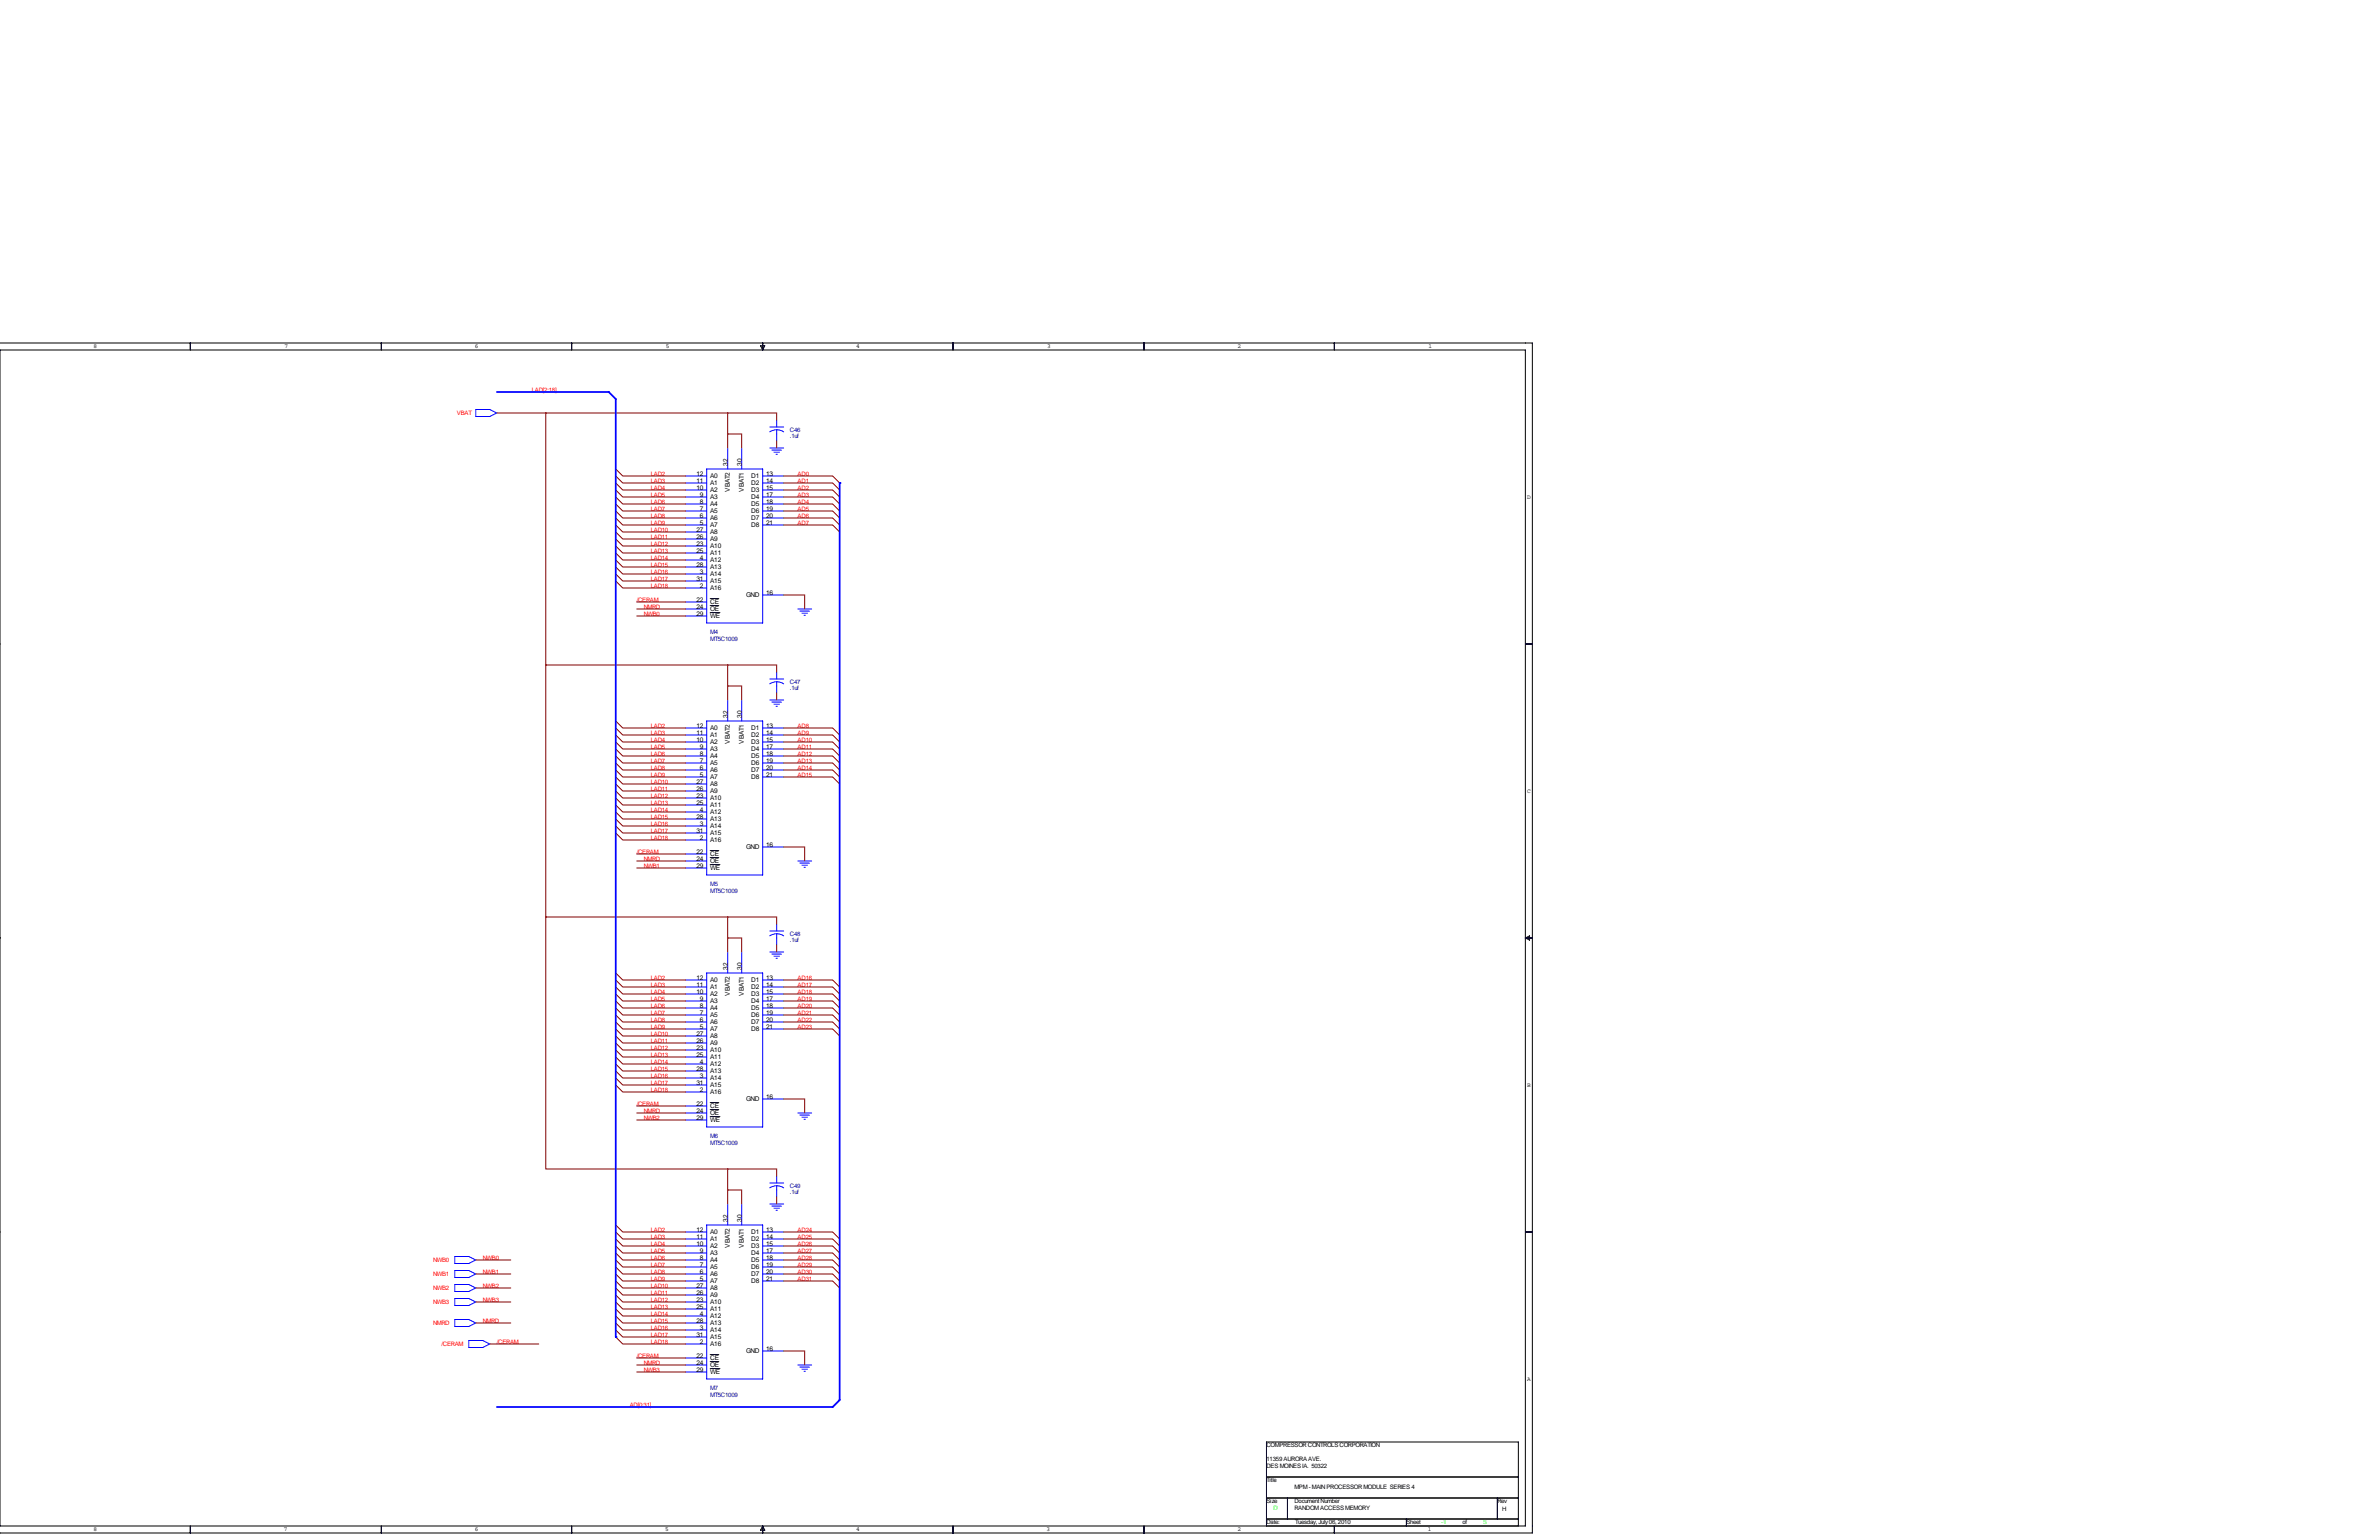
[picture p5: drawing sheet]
<svg xmlns="http://www.w3.org/2000/svg" width="864mm" height="559mm" viewBox="0 0 864 559" stroke-linecap="round" stroke-linejoin="round" font-family="sans-serif">
<defs><g id="words">
<g font-size="2.4">
<text x="252.8" y="172.7">12</text>
<text x="257.8" y="173.5">A0</text>
<text x="264.2" y="168.9" transform="rotate(-90 264.2 168.9)">32</text>
<text x="269.2" y="168.9" transform="rotate(-90 269.2 168.9)">30</text>
<text x="272.7" y="173.5">D1</text>
<text x="278.1" y="172.7">13</text>
<text x="252.8" y="175.3">11</text>
<text x="252.8" y="177.8">10</text>
<text x="257.8" y="176.1">A1</text>
<text x="257.8" y="178.6">A2</text>
<text x="265" y="178.4" transform="rotate(-90 265 178.4)">VBAT2</text>
<text x="270" y="178.4" transform="rotate(-90 270 178.4)">VBAT1</text>
<text x="272.7" y="176.1">D2</text>
<text x="272.7" y="178.6">D3</text>
<text x="278.1" y="175.3">14</text>
<text x="278.1" y="177.8">15</text>
<text x="254" y="180.3">9</text>
<text x="254" y="182.9">8</text>
<text x="254" y="185.4">7</text>
<text x="257.8" y="181.1">A3</text>
<text x="257.8" y="183.7">A4</text>
<text x="272.7" y="181.1">D4</text>
<text x="272.7" y="183.7">D5</text>
<text x="278.1" y="180.3">17</text>
<text x="278.1" y="182.9">18</text>
<text x="278.1" y="185.4">19</text>
<text x="254" y="188">6</text>
<text x="254" y="190.5">5</text>
<text x="257.8" y="186.2">A5</text>
<text x="257.8" y="188.8">A6</text>
<text x="257.8" y="191.3">A7</text>
<text x="272.7" y="186.2">D6</text>
<text x="272.7" y="188.8">D7</text>
<text x="272.7" y="191.3">D8</text>
<text x="278.1" y="188">20</text>
<text x="278.1" y="190.5">21</text>
<text x="252.8" y="193">27</text>
<text x="252.8" y="195.6">26</text>
<text x="257.8" y="193.8">A8</text>
<text x="257.8" y="196.4">A9</text>
<text x="252.8" y="198.1">23</text>
<text x="252.8" y="200.7">25</text>
<text x="254" y="203.2">4</text>
<text x="257.8" y="198.9">A10</text>
<text x="257.8" y="201.5">A11</text>
<text x="257.8" y="204">A12</text>
<text x="252.8" y="205.7">28</text>
<text x="254" y="208.3">3</text>
<text x="257.8" y="206.5">A13</text>
<text x="257.8" y="209.1">A14</text>
<text x="252.8" y="210.8">31</text>
<text x="254" y="213.4">2</text>
<text x="257.8" y="214.2">A16</text>
<text x="257.8" y="211.6">A15</text>
<text x="278.1" y="215.9">16</text>
<text x="252.8" y="218.4">22</text>
<text x="252.8" y="221">24</text>
<text x="257.8" y="219.2">CE</text>
<text x="257.8" y="221.8">OE</text>
<text x="270.8" y="216.7">GND</text>
<text x="252.8" y="223.5">29</text>
<text x="257.8" y="224.3">WE</text>
<text x="264.2" y="260.4" transform="rotate(-90 264.2 260.4)">32</text>
<text x="269.2" y="260.4" transform="rotate(-90 269.2 260.4)">30</text>
<text x="252.8" y="264.2">12</text>
<text x="252.8" y="266.7">11</text>
<text x="252.8" y="269.2">10</text>
<text x="257.8" y="265">A0</text>
<text x="257.8" y="267.5">A1</text>
<text x="265" y="269.8" transform="rotate(-90 265 269.8)">VBAT2</text>
<text x="270" y="269.8" transform="rotate(-90 270 269.8)">VBAT1</text>
<text x="272.7" y="265">D1</text>
<text x="272.7" y="267.5">D2</text>
<text x="278.1" y="264.2">13</text>
<text x="278.1" y="266.7">14</text>
<text x="278.1" y="269.2">15</text>
<text x="254" y="271.8">9</text>
<text x="254" y="274.3">8</text>
<text x="257.8" y="270">A2</text>
<text x="257.8" y="272.6">A3</text>
<text x="257.8" y="275.1">A4</text>
<text x="272.7" y="270">D3</text>
<text x="272.7" y="272.6">D4</text>
<text x="272.7" y="275.1">D5</text>
<text x="278.1" y="271.8">17</text>
<text x="278.1" y="274.3">18</text>
<text x="254" y="276.9">7</text>
<text x="254" y="279.4">6</text>
<text x="254" y="281.9">5</text>
<text x="257.8" y="277.7">A5</text>
<text x="257.8" y="280.2">A6</text>
<text x="272.7" y="277.7">D6</text>
<text x="272.7" y="280.2">D7</text>
<text x="278.1" y="276.9">19</text>
<text x="278.1" y="279.4">20</text>
<text x="278.1" y="281.9">21</text>
<text x="252.8" y="284.5">27</text>
<text x="252.8" y="287">26</text>
<text x="257.8" y="282.7">A7</text>
<text x="257.8" y="285.3">A8</text>
<text x="257.8" y="287.8">A9</text>
<text x="272.7" y="282.7">D8</text>
<text x="252.8" y="289.6">23</text>
<text x="252.8" y="292.1">25</text>
<text x="257.8" y="290.4">A10</text>
<text x="257.8" y="292.9">A11</text>
<text x="252.8" y="297.2">28</text>
<text x="254" y="294.6">4</text>
<text x="254" y="299.7">3</text>
<text x="257.8" y="295.4">A12</text>
<text x="257.8" y="298">A13</text>
<text x="252.8" y="302.3">31</text>
<text x="254" y="304.8">2</text>
<text x="257.8" y="300.5">A14</text>
<text x="257.8" y="305.6">A16</text>
<text x="257.8" y="303.1">A15</text>
<text x="252.8" y="309.9">22</text>
<text x="257.8" y="310.7">CE</text>
<text x="270.8" y="308.1">GND</text>
<text x="278.1" y="307.3">16</text>
<text x="252.8" y="315">29</text>
<text x="252.8" y="312.4">24</text>
<text x="257.8" y="315.8">WE</text>
<text x="257.8" y="313.2">OE</text>
<text x="264.2" y="351.8" transform="rotate(-90 264.2 351.8)">32</text>
<text x="269.2" y="351.8" transform="rotate(-90 269.2 351.8)">30</text>
<text x="252.8" y="355.6">12</text>
<text x="252.8" y="358.1">11</text>
<text x="257.8" y="356.4">A0</text>
<text x="257.8" y="358.9">A1</text>
<text x="272.7" y="356.4">D1</text>
<text x="272.7" y="358.9">D2</text>
<text x="278.1" y="355.6">13</text>
<text x="278.1" y="358.1">14</text>
<text x="252.8" y="360.7">10</text>
<text x="254" y="363.2">9</text>
<text x="254" y="365.8">8</text>
<text x="257.8" y="361.5">A2</text>
<text x="257.8" y="364">A3</text>
<text x="265" y="361.3" transform="rotate(-90 265 361.3)">VBAT2</text>
<text x="270" y="361.3" transform="rotate(-90 270 361.3)">VBAT1</text>
<text x="272.7" y="361.5">D3</text>
<text x="272.7" y="364">D4</text>
<text x="278.1" y="360.7">15</text>
<text x="278.1" y="363.2">17</text>
<text x="278.1" y="365.8">18</text>
<text x="254" y="368.3">7</text>
<text x="254" y="370.8">6</text>
<text x="257.8" y="366.6">A4</text>
<text x="257.8" y="369.1">A5</text>
<text x="257.8" y="371.6">A6</text>
<text x="272.7" y="366.6">D5</text>
<text x="272.7" y="369.1">D6</text>
<text x="272.7" y="371.6">D7</text>
<text x="278.1" y="368.3">19</text>
<text x="278.1" y="370.8">20</text>
<text x="252.8" y="375.9">27</text>
<text x="254" y="373.4">5</text>
<text x="257.8" y="374.2">A7</text>
<text x="257.8" y="376.7">A8</text>
<text x="272.7" y="374.2">D8</text>
<text x="278.1" y="373.4">21</text>
<text x="252.8" y="378.5">26</text>
<text x="252.8" y="381">23</text>
<text x="252.8" y="383.5">25</text>
<text x="257.8" y="379.3">A9</text>
<text x="257.8" y="381.8">A10</text>
<text x="252.8" y="388.6">28</text>
<text x="254" y="386.1">4</text>
<text x="257.8" y="384.3">A11</text>
<text x="257.8" y="386.9">A12</text>
<text x="257.8" y="389.4">A13</text>
<text x="252.8" y="393.7">31</text>
<text x="254" y="391.2">3</text>
<text x="257.8" y="392">A14</text>
<text x="257.8" y="394.5">A15</text>
<text x="252.8" y="401.3">22</text>
<text x="254" y="396.2">2</text>
<text x="257.8" y="397">A16</text>
<text x="270.8" y="399.6">GND</text>
<text x="278.1" y="398.8">16</text>
<text x="252.8" y="406.4">29</text>
<text x="252.8" y="403.9">24</text>
<text x="257.8" y="402.1">CE</text>
<text x="257.8" y="407.2">WE</text>
<text x="257.8" y="404.7">OE</text>
<text x="264.2" y="443.2" transform="rotate(-90 264.2 443.2)">32</text>
<text x="269.2" y="443.2" transform="rotate(-90 269.2 443.2)">30</text>
<text x="252.8" y="447">12</text>
<text x="252.8" y="449.6">11</text>
<text x="257.8" y="447.8">A0</text>
<text x="272.7" y="447.8">D1</text>
<text x="278.1" y="447">13</text>
<text x="278.1" y="449.6">14</text>
<text x="252.8" y="452.1">10</text>
<text x="254" y="454.7">9</text>
<text x="257.8" y="450.4">A1</text>
<text x="257.8" y="452.9">A2</text>
<text x="257.8" y="455.5">A3</text>
<text x="265" y="452.7" transform="rotate(-90 265 452.7)">VBAT2</text>
<text x="270" y="452.7" transform="rotate(-90 270 452.7)">VBAT1</text>
<text x="272.7" y="450.4">D2</text>
<text x="272.7" y="452.9">D3</text>
<text x="272.7" y="455.5">D4</text>
<text x="278.1" y="452.1">15</text>
<text x="278.1" y="454.7">17</text>
<text x="254" y="457.2">8</text>
<text x="254" y="459.7">7</text>
<text x="257.8" y="458">A4</text>
<text x="257.8" y="460.5">A5</text>
<text x="272.7" y="458">D5</text>
<text x="272.7" y="460.5">D6</text>
<text x="278.1" y="457.2">18</text>
<text x="278.1" y="459.7">19</text>
<text x="252.8" y="467.4">27</text>
<text x="254" y="462.3">6</text>
<text x="254" y="464.8">5</text>
<text x="257.8" y="463.1">A6</text>
<text x="257.8" y="465.6">A7</text>
<text x="272.7" y="463.1">D7</text>
<text x="272.7" y="465.6">D8</text>
<text x="278.1" y="462.3">20</text>
<text x="278.1" y="464.8">21</text>
<text x="252.8" y="469.9">26</text>
<text x="252.8" y="472.4">23</text>
<text x="257.8" y="468.2">A8</text>
<text x="257.8" y="470.7">A9</text>
<text x="257.8" y="473.2">A10</text>
<text x="252.8" y="475">25</text>
<text x="254" y="477.5">4</text>
<text x="257.8" y="475.8">A11</text>
<text x="257.8" y="478.3">A12</text>
<text x="252.8" y="480.1">28</text>
<text x="252.8" y="485.1">31</text>
<text x="254" y="482.6">3</text>
<text x="257.8" y="480.9">A13</text>
<text x="257.8" y="483.4">A14</text>
<text x="257.8" y="485.9">A15</text>
<text x="254" y="487.7">2</text>
<text x="257.8" y="488.5">A16</text>
<text x="270.8" y="491">GND</text>
<text x="278.1" y="490.2">16</text>
<text x="252.8" y="492.8">22</text>
<text x="252.8" y="497.8">29</text>
<text x="252.8" y="495.3">24</text>
<text x="257.8" y="493.6">CE</text>
<text x="257.8" y="496.1">OE</text>
<text x="257.8" y="498.6">WE</text>
</g>
<g font-size="2.2">
<text x="33.9" y="126.3">8</text>
<text x="103.3" y="126.3">7</text>
<text x="172.3" y="126.3">6</text>
<text x="241.7" y="126.3">5</text>
<text x="310.8" y="126.3">4</text>
<text x="380.1" y="126.3">3</text>
<text x="449.2" y="126.3">2</text>
<text x="518.5" y="126.3">1</text>
<text x="554.4" y="181">D</text>
<text x="554.4" y="287.6">C</text>
<text x="554.4" y="394.3">B</text>
<text x="554.4" y="501">A</text>
<text x="459.7" y="525">COMPRESSOR CONTROLS CORPORATION</text>
<text x="459.7" y="530.1">11359 AURORA AVE.</text>
<text x="459.7" y="532.6">DES MOINES IA. 50322</text>
<text x="459.7" y="537.7">Title</text>
<text x="459.7" y="545.3">Size</text>
<text x="469.9" y="540.3">MPM - MAIN PROCESSOR MODULE SERIES 4</text>
<text x="469.9" y="545.3">Document Number</text>
<text x="543.6" y="545.3">Rev</text>
<text x="469.9" y="547.9">RANDOM ACCESS MEMORY</text>
<text x="545.3" y="548.4">H</text>
<text x="33.9" y="555.6">8</text>
<text x="103" y="555.6">7</text>
<text x="172.3" y="555.6">6</text>
<text x="241.4" y="555.6">5</text>
<text x="310.8" y="555.6">4</text>
<text x="379.9" y="555.6">3</text>
<text x="449.2" y="555.6">2</text>
<text x="459.7" y="553">Date:</text>
<text x="470.2" y="553">Tuesday, July 06, 2010</text>
<text x="510.5" y="553">Sheet</text>
<text x="518.3" y="555.6">1</text>
<text x="530.9" y="553">of</text>
</g>
<g font-size="2.2" fill="#f00">
<text x="193" y="142.2">LAD[2:18]</text>
<text x="165.9" y="150.6">VBAT</text>
<text x="236.2" y="172.7">LAD2</text>
<text x="289.6" y="172.7">AD0</text>
<text x="236.2" y="177.8">LAD4</text>
<text x="236.2" y="175.3">LAD3</text>
<text x="289.6" y="177.8">AD2</text>
<text x="289.6" y="175.3">AD1</text>
<text x="236.2" y="182.9">LAD6</text>
<text x="236.2" y="180.3">LAD5</text>
<text x="236.2" y="185.4">LAD7</text>
<text x="289.6" y="180.3">AD3</text>
<text x="289.6" y="185.4">AD5</text>
<text x="289.6" y="182.9">AD4</text>
<text x="236.2" y="190.5">LAD9</text>
<text x="236.2" y="188">LAD8</text>
<text x="289.6" y="190.5">AD7</text>
<text x="289.6" y="188">AD6</text>
<text x="236.2" y="195.6">LAD11</text>
<text x="236.2" y="193">LAD10</text>
<text x="236.2" y="203.2">LAD14</text>
<text x="236.2" y="200.7">LAD13</text>
<text x="236.2" y="198.1">LAD12</text>
<text x="236.2" y="208.3">LAD16</text>
<text x="236.2" y="205.7">LAD15</text>
<text x="236.2" y="213.4">LAD18</text>
<text x="236.2" y="210.8">LAD17</text>
<text x="231.1" y="218.4">/CERAM</text>
<text x="233.7" y="221">NMRD</text>
<text x="233.7" y="223.5">NWB0</text>
<text x="236.2" y="269.2">LAD4</text>
<text x="236.2" y="266.7">LAD3</text>
<text x="236.2" y="264.2">LAD2</text>
<text x="289.6" y="269.2">AD10</text>
<text x="289.6" y="266.7">AD9</text>
<text x="289.6" y="264.2">AD8</text>
<text x="236.2" y="274.3">LAD6</text>
<text x="236.2" y="271.8">LAD5</text>
<text x="289.6" y="274.3">AD12</text>
<text x="289.6" y="271.8">AD11</text>
<text x="236.2" y="281.9">LAD9</text>
<text x="236.2" y="279.4">LAD8</text>
<text x="236.2" y="276.9">LAD7</text>
<text x="289.6" y="281.9">AD15</text>
<text x="289.6" y="279.4">AD14</text>
<text x="289.6" y="276.9">AD13</text>
<text x="236.2" y="287">LAD11</text>
<text x="236.2" y="284.5">LAD10</text>
<text x="236.2" y="292.1">LAD13</text>
<text x="236.2" y="289.6">LAD12</text>
<text x="236.2" y="299.7">LAD16</text>
<text x="236.2" y="297.2">LAD15</text>
<text x="236.2" y="294.6">LAD14</text>
<text x="236.2" y="304.8">LAD18</text>
<text x="236.2" y="302.3">LAD17</text>
<text x="231.1" y="309.9">/CERAM</text>
<text x="233.7" y="312.4">NMRD</text>
<text x="233.7" y="315">NWB1</text>
<text x="236.2" y="358.1">LAD3</text>
<text x="236.2" y="355.6">LAD2</text>
<text x="289.6" y="358.1">AD17</text>
<text x="289.6" y="355.6">AD16</text>
<text x="236.2" y="365.8">LAD6</text>
<text x="236.2" y="363.2">LAD5</text>
<text x="236.2" y="360.7">LAD4</text>
<text x="289.6" y="365.8">AD20</text>
<text x="289.6" y="363.2">AD19</text>
<text x="289.6" y="360.7">AD18</text>
<text x="236.2" y="370.8">LAD8</text>
<text x="236.2" y="368.3">LAD7</text>
<text x="289.6" y="370.8">AD22</text>
<text x="289.6" y="368.3">AD21</text>
<text x="236.2" y="375.9">LAD10</text>
<text x="236.2" y="373.4">LAD9</text>
<text x="289.6" y="373.4">AD23</text>
<text x="236.2" y="383.5">LAD13</text>
<text x="236.2" y="378.5">LAD11</text>
<text x="236.2" y="381">LAD12</text>
<text x="236.2" y="388.6">LAD15</text>
<text x="236.2" y="386.1">LAD14</text>
<text x="236.2" y="391.2">LAD16</text>
<text x="236.2" y="393.7">LAD17</text>
<text x="231.1" y="401.3">/CERAM</text>
<text x="236.2" y="396.2">LAD18</text>
<text x="233.7" y="403.9">NMRD</text>
<text x="233.7" y="406.4">NWB2</text>
<text x="236.2" y="449.6">LAD3</text>
<text x="236.2" y="447">LAD2</text>
<text x="289.6" y="449.6">AD25</text>
<text x="289.6" y="447">AD24</text>
<text x="236.2" y="454.7">LAD5</text>
<text x="236.2" y="452.1">LAD4</text>
<text x="289.6" y="454.7">AD27</text>
<text x="289.6" y="452.1">AD26</text>
<text x="157.2" y="458">NWB0</text>
<text x="175.3" y="457.2">NWB0</text>
<text x="236.2" y="457.2">LAD6</text>
<text x="236.2" y="459.7">LAD7</text>
<text x="289.6" y="459.7">AD29</text>
<text x="289.6" y="457.2">AD28</text>
<text x="157.2" y="463">NWB1</text>
<text x="175.3" y="467.4">NWB2</text>
<text x="175.3" y="462.3">NWB1</text>
<text x="236.2" y="467.4">LAD10</text>
<text x="236.2" y="464.8">LAD9</text>
<text x="236.2" y="462.3">LAD8</text>
<text x="289.6" y="464.8">AD31</text>
<text x="289.6" y="462.3">AD30</text>
<text x="157.2" y="468.1">NWB2</text>
<text x="157.2" y="473.2">NWB3</text>
<text x="175.3" y="472.4">NWB3</text>
<text x="236.2" y="469.9">LAD11</text>
<text x="236.2" y="472.4">LAD12</text>
<text x="236.2" y="477.5">LAD14</text>
<text x="236.2" y="475">LAD13</text>
<text x="157.2" y="480.8">NMRD</text>
<text x="175.3" y="480.1">NMRD</text>
<text x="236.2" y="485.1">LAD17</text>
<text x="236.2" y="482.6">LAD16</text>
<text x="236.2" y="480.1">LAD15</text>
<text x="160.3" y="488.4">/CERAM</text>
<text x="180.3" y="487.7">/CERAM</text>
<text x="236.2" y="487.7">LAD18</text>
<text x="231.1" y="492.8">/CERAM</text>
<text x="233.7" y="495.3">NMRD</text>
<text x="233.7" y="497.8">NWB3</text>
<text x="228.6" y="510.5">AD[0:31]</text>
</g>
<g font-size="2.2" fill="#000080">
<text x="286.8" y="156.7">C46</text>
<text x="286.8" y="159">.1uf</text>
<text x="257.8" y="230.1">M4</text>
<text x="257.8" y="232.7">MT5C1009</text>
<text x="286.8" y="248.2">C47</text>
<text x="286.8" y="250.4">.1uf</text>
<text x="257.8" y="321.6">M5</text>
<text x="257.8" y="324.1">MT5C1009</text>
<text x="286.8" y="339.6">C48</text>
<text x="286.8" y="341.9">.1uf</text>
<text x="257.8" y="413">M6</text>
<text x="257.8" y="415.5">MT5C1009</text>
<text x="286.8" y="431">C49</text>
<text x="286.8" y="433.3">.1uf</text>
<text x="257.8" y="504.4">M7</text>
<text x="257.8" y="507">MT5C1009</text>
</g>
<g font-size="2.2" fill="#0f0">
<text x="462.3" y="547.9">D</text>
<text x="523.2" y="553">-1</text>
<text x="538.5" y="553">5</text>
</g>
</g></defs>
<g fill="none" stroke="#000" stroke-width=".36">
<path d="M0 124.5h556.3v431.8h-556.4M0 127h553.7v426.7h-553.7zM69.1 124.5v2.5M138.4 124.5v2.5M207.5 124.5v2.5M276.1 125.5h1.5l-.7 1.5zM276.9 124.5v2.5M345.9 124.5v2.5M415.3 124.5v2.5M484.4 124.5v2.5M257.8 217.2h3.1M257.8 219.7h3.1"/>
<path d="M-.1 233.7h.1M257.8 222.3h3.5M553.7 233.7h2.6M257.8 308.6h3.1M257.8 313.7h3.5M257.8 311.2h3.1M-.1 340.4h.1M553.7 340.4h2.6M553.7 340.4l1.5-.8v1.5zM257.8 400.1h3.1M257.8 405.2h3.5M257.8 402.6h3.1"/>
<path d="M-.1 447h.1M553.7 447h2.6M257.8 491.5h3.1M257.8 496.6h3.5M257.8 494.1h3.1M459.7 535.9h91.5M69.1 553.7v2.6M138.4 553.7v2.6M207.5 553.7v2.6M276.9 553.7v2.6M276.9 553.7l.7 1.5h-1.5zM345.9 553.7v2.6"/>
<path d="M415.3 553.7v2.6M459.7 553.7v-30.5h91.5v30.5M459.7 543.6h91.5M459.7 551.2h91.5M467.4 543.6v7.6M484.4 553.7v2.6M510.5 551.2v2.5M543.6 543.6v7.6"/>
</g>
<g fill="none" stroke="#00f" stroke-width=".36">
<path d="M172.7 148.6h5.1l2.5 1.3-2.5 1.2h-5.1zM279.4 154.9h5.1M279.4 156.7a4.6 4.6 0 0 1 5.1 0M281.9 152.4v2.5M281.9 156v4M248.9 172.7h7.6M248.9 175.3h7.6M248.9 177.8h7.6M256.5 170.2h20.4v55.9h-20.4zM264.2 162.6v7.6M269.2 162.6v7.6M276.9 172.7h7.6"/>
<path d="M276.9 175.3h7.6M276.9 177.8h7.6M279.4 162.6h5.1M280.2 163.3h3.5M280.9 164.1h2.1M281.7 164.8h.5M248.9 180.3h7.6M248.9 182.9h7.6M248.9 185.4h7.6M248.9 188h7.6M248.9 190.5h7.6M248.9 193h7.6"/>
<path d="M248.9 195.6h7.6M248.9 198.1h7.6M276.9 180.3h7.6M276.9 182.9h7.6M276.9 185.4h7.6M276.9 188h7.6M276.9 190.5h7.6M248.9 200.7h7.6M248.9 203.2h7.6M248.9 205.7h7.6M248.9 208.3h7.6M248.9 213.4h7.6"/>
<path d="M248.9 218.4h7.6M248.9 210.8h7.6M276.9 215.9h7.6M248.9 223.5h7.6M248.9 221h7.6M289.6 221h5M290.3 221.7h3.6M291.1 222.5h2M291.8 223.3h.6M264.2 254v7.6M269.2 254v7.6M279.4 246.4h5.1"/>
<path d="M279.4 254h5.1M280.2 254.8h3.5M280.9 255.5h2.1M281.7 256.3h.5M281.9 247.4l-1 .1-1.5 .6M281.9 243.8v2.6M281.9 247.4v4.1M281.9 247.4l1.6 .3 1 .5M248.9 264.2h7.6M248.9 266.7h7.6M248.9 269.2h7.6M248.9 271.8h7.6"/>
<path d="M248.9 274.3h7.6M248.9 276.9h7.6M248.9 279.4h7.6M256.5 261.6h20.4v55.9h-20.4zM276.9 264.2h7.6M276.9 266.7h7.6M276.9 269.2h7.6M276.9 271.8h7.6M276.9 274.3h7.6M276.9 276.9h7.6M276.9 279.4h7.6M248.9 281.9h7.6"/>
<path d="M248.9 284.5h7.6M248.9 287h7.6M248.9 289.6h7.6M248.9 292.1h7.6M248.9 294.6h7.6M248.9 297.2h7.6M248.9 299.7h7.6M276.9 281.9h7.6M248.9 304.8h7.6M248.9 309.9h7.6M248.9 302.3h7.6M248.9 315h7.6"/>
<path d="M248.9 312.4h7.6M276.9 307.3h7.6M289.6 312.4h5M290.3 313.2h3.6M291.1 313.9h2M291.8 314.7h.6M279.4 337.8h5.1M281.9 338.8l-1 .1-1.5 .7M281.9 335.3v2.5M281.9 338.8v4.1M281.9 338.8l1.6 .3 1 .5M248.9 355.6h7.6"/>
<path d="M248.9 358.1h7.6M256.5 353.1h20.4v55.8h-20.4zM264.2 345.4v7.7M269.2 345.4v7.7M276.9 355.6h7.6M276.9 358.1h7.6M279.4 345.4h5.1M280.2 346.2h3.5M280.9 347h2.1M281.7 347.7h.5M248.9 360.7h7.6M248.9 363.2h7.6"/>
<path d="M248.9 365.8h7.6M248.9 368.3h7.6M248.9 370.8h7.6M248.9 373.4h7.6M248.9 375.9h7.6M248.9 378.5h7.6M276.9 360.7h7.6M276.9 363.2h7.6M276.9 365.8h7.6M276.9 368.3h7.6M276.9 370.8h7.6M276.9 373.4h7.6"/>
<path d="M248.9 381h7.6M248.9 383.5h7.6M248.9 386.1h7.6M248.9 388.6h7.6M248.9 391.2h7.6M248.9 396.2h7.6M248.9 393.7h7.6M276.9 398.8h7.6M248.9 401.3h7.6M248.9 406.4h7.6M248.9 403.9h7.6M289.6 403.9h5"/>
<path d="M290.3 404.6h3.6M291.1 405.4h2M291.8 406.1h.6M264.2 436.9v7.6M269.2 436.9v7.6M279.4 429.3h5.1M279.4 436.9h5.1M280.2 437.6h3.5M280.9 438.4h2.1M281.7 439.2h.5M281.9 430.3l-1 .1-1.5 .6M281.9 426.7v2.6"/>
<path d="M281.9 430.3v4M281.9 430.3l1.6 .2 1 .5M165.1 455.9h5.1l2.5 1.3-2.5 1.3h-5.1zM248.9 447h7.6M248.9 449.6h7.6M248.9 452.1h7.6M248.9 454.7h7.6M248.9 457.2h7.6M248.9 459.7h7.6M256.5 444.5h20.4v55.9h-20.4zM276.9 447h7.6M276.9 449.6h7.6"/>
<path d="M276.9 452.1h7.6M276.9 454.7h7.6M276.9 457.2h7.6M276.9 459.7h7.6M165.1 461h5.1l2.5 1.3-2.5 1.2h-5.1zM165.1 466.1h5.1l2.5 1.3-2.5 1.2h-5.1zM165.1 471.2h5.1l2.5 1.2-2.5 1.3h-5.1zM165.1 478.8h5.1l2.5 1.3-2.5 1.2h-5.1zM248.9 462.3h7.6M248.9 464.8h7.6M248.9 467.4h7.6M248.9 469.9h7.6"/>
<path d="M248.9 472.4h7.6M248.9 475h7.6M248.9 477.5h7.6M276.9 462.3h7.6M276.9 464.8h7.6M170.2 486.4h5.1l2.5 1.3-2.5 1.2h-5.1zM248.9 480.1h7.6M248.9 482.6h7.6M248.9 487.7h7.6M248.9 492.8h7.6M248.9 485.1h7.6M248.9 497.8h7.6"/>
<path d="M248.9 495.3h7.6M276.9 490.2h7.6M289.6 495.3h5M290.3 496.1h3.6M291.1 496.8h2M291.8 497.6h.6"/>
</g>
<g fill="none" stroke="#800000" stroke-width=".36">
<path d="M180.3 149.9h83.9M198.1 149.9v182.8M264.2 157.5h5v5.1M264.2 149.9h17.7v2.5M264.2 149.9v12.7M223.5 177.8l2.6 2.5h22.8M223.5 175.3l2.6 2.5h22.8M223.5 172.7l2.6 2.6h22.8M223.5 170.2l2.6 2.5h22.8M281.9 160v2.6M284.5 177.8h17.8l2.5 2.5M284.5 175.3h17.8l2.5 2.5"/>
<path d="M284.5 172.7h17.8l2.5 2.6M223.5 198.1l2.6 2.6h22.8M223.5 193l2.6 2.6h22.8M223.5 190.5l2.6 2.5h22.8M223.5 188l2.6 2.5h22.8M223.5 180.3l2.6 2.6h22.8M223.5 195.6l2.6 2.5h22.8M223.5 185.4l2.6 2.6h22.8M223.5 182.9l2.6 2.5h22.8M284.5 180.3h17.8l2.5 2.6M284.5 190.5h17.8l2.5 2.5M284.5 188h17.8l2.5 2.5"/>
<path d="M284.5 185.4h17.8l2.5 2.6M284.5 182.9h17.8l2.5 2.5M223.5 205.7l2.6 2.6h22.8M223.5 203.2l2.6 2.5h22.8M223.5 200.7l2.6 2.5h22.8M223.5 210.8l2.6 2.6h22.8M223.5 208.3l2.6 2.5h22.8M231.1 218.4h17.8M284.5 215.9h7.6v5.1M231.1 221h17.8M231.1 223.5h17.8M198.1 241.3h66.1"/>
<path d="M264.2 241.3h17.7v2.5M264.2 248.9h5v5.1M264.2 241.3v12.7M281.9 251.5v2.5M223.5 279.4l2.6 2.5h22.8M223.5 271.8l2.6 2.5h22.8M223.5 269.2l2.6 2.6h22.8M223.5 266.7l2.6 2.5h22.8M223.5 264.2l2.6 2.5h22.8M223.5 276.9l2.6 2.5h22.8M223.5 274.3l2.6 2.6h22.8M223.5 261.6l2.6 2.6h22.8"/>
<path d="M284.5 279.4h17.8l2.5 2.5M284.5 276.9h17.8l2.5 2.5M284.5 274.3h17.8l2.5 2.6M284.5 271.8h17.8l2.5 2.5M284.5 269.2h17.8l2.5 2.6M284.5 266.7h17.8l2.5 2.5M284.5 264.2h17.8l2.5 2.5M223.5 297.2l2.6 2.5h22.8M223.5 294.6l2.6 2.6h22.8M223.5 292.1l2.6 2.5h22.8M223.5 289.6l2.6 2.5h22.8M223.5 284.5l2.6 2.5h22.8"/>
<path d="M223.5 281.9l2.6 2.6h22.8M223.5 299.7l2.6 2.6h22.8M223.5 287l2.6 2.6h22.8M284.5 281.9h17.8l2.5 2.6M223.5 302.3l2.6 2.5h22.8M231.1 309.9h17.8M231.1 312.4h17.8M231.1 315h17.8M284.5 307.3h7.6v5.1M198.1 332.7v91.5h66.1M198.1 332.7h66.1M264.2 332.7h17.7v2.6"/>
<path d="M264.2 332.7v12.7M223.5 358.1l2.6 2.6h22.8M223.5 355.6l2.6 2.5h22.8M223.5 353.1l2.6 2.5h22.8M264.2 340.4h5v5M281.9 342.9v2.5M284.5 358.1h17.8l2.5 2.6M284.5 355.6h17.8l2.5 2.5M223.5 375.9l2.6 2.6h22.8M223.5 373.4l2.6 2.5h22.8M223.5 370.8l2.6 2.6h22.8M223.5 363.2l2.6 2.6h22.8"/>
<path d="M223.5 360.7l2.6 2.5h22.8M223.5 378.5l2.6 2.5h22.8M223.5 368.3l2.6 2.5h22.8M223.5 365.8l2.6 2.5h22.8M284.5 373.4h17.8l2.5 2.5M284.5 370.8h17.8l2.5 2.6M284.5 368.3h17.8l2.5 2.5M284.5 365.8h17.8l2.5 2.5M284.5 363.2h17.8l2.5 2.6M284.5 360.7h17.8l2.5 2.5M223.5 388.6l2.6 2.6h22.8M223.5 386.1l2.6 2.5h22.8"/>
<path d="M223.5 383.5l2.6 2.6h22.8M223.5 381l2.6 2.5h22.8M223.5 393.7l2.6 2.5h22.8M223.5 391.2l2.6 2.5h22.8M284.5 398.8h7.6v5.1M231.1 401.3h17.8M231.1 403.9h17.8M231.1 406.4h17.8M264.2 424.2h17.7v2.5M264.2 431.8h5v5.1M264.2 424.2v12.7M281.9 434.3v2.6"/>
<path d="M172.7 457.2h12.7M223.5 454.7l2.6 2.5h22.8M223.5 452.1l2.6 2.6h22.8M223.5 449.6l2.6 2.5h22.8M223.5 447l2.6 2.6h22.8M223.5 459.7l2.6 2.6h22.8M223.5 457.2l2.6 2.5h22.8M223.5 444.5l2.6 2.5h22.8M284.5 454.7h17.8l2.5 2.5M284.5 452.1h17.8l2.5 2.6M284.5 449.6h17.8l2.5 2.5M284.5 447h17.8l2.5 2.6"/>
<path d="M284.5 459.7h17.8l2.5 2.6M284.5 457.2h17.8l2.5 2.5M172.7 472.4h12.7M172.7 467.4h12.7M172.7 462.3h12.7M223.5 477.5l2.6 2.6h22.8M223.5 475l2.6 2.5h22.8M223.5 472.4l2.6 2.6h22.8M223.5 467.4l2.6 2.5h22.8M223.5 464.8l2.6 2.6h22.8M223.5 462.3l2.6 2.5h22.8M223.5 469.9l2.6 2.5h22.8"/>
<path d="M284.5 464.8h17.8l2.5 2.6M284.5 462.3h17.8l2.5 2.5M172.7 480.1h12.7M177.8 487.7h17.8M223.5 485.1l2.6 2.6h22.8M223.5 482.6l2.6 2.5h22.8M223.5 480.1l2.6 2.5h22.8M231.1 492.8h17.8M231.1 495.3h17.8M231.1 497.8h17.8M284.5 490.2h7.6v5.1"/>
</g>
<path d="M264.1 241.3a.05 .05 0 0 0 .1 0 .05 .05 0 0 0-.1 0zM264.1 424.2a.05 .05 0 0 0 .1 0 .05 .05 0 0 0-.1 0zM264.1 157.5a.05 .05 0 0 0 .1 0 .05 .05 0 0 0-.1 0zM264.1 248.9a.05 .05 0 0 0 .1 0 .05 .05 0 0 0-.1 0zM264.1 431.8a.05 .05 0 0 0 .1 0 .05 .05 0 0 0-.1 0zM264.1 149.9a.05 .05 0 0 0 .1 0 .05 .05 0 0 0-.1 0zM264.1 332.7a.05 .05 0 0 0 .1 0 .05 .05 0 0 0-.1 0zM264.1 340.4a.05 .05 0 0 0 .1 0 .05 .05 0 0 0-.1 0z" fill="#800000" stroke="#800000" stroke-width=".51"/>
<path d="M180.3 142.2h40.7l2.5 2.6v340.3M304.8 175.3h.1M304.8 175.3v332.7l-2.5 2.5h-122M223.5 485.1h.1" fill="none" stroke="#00f" stroke-width=".63"/>
<use href="#words"/>
</svg>
